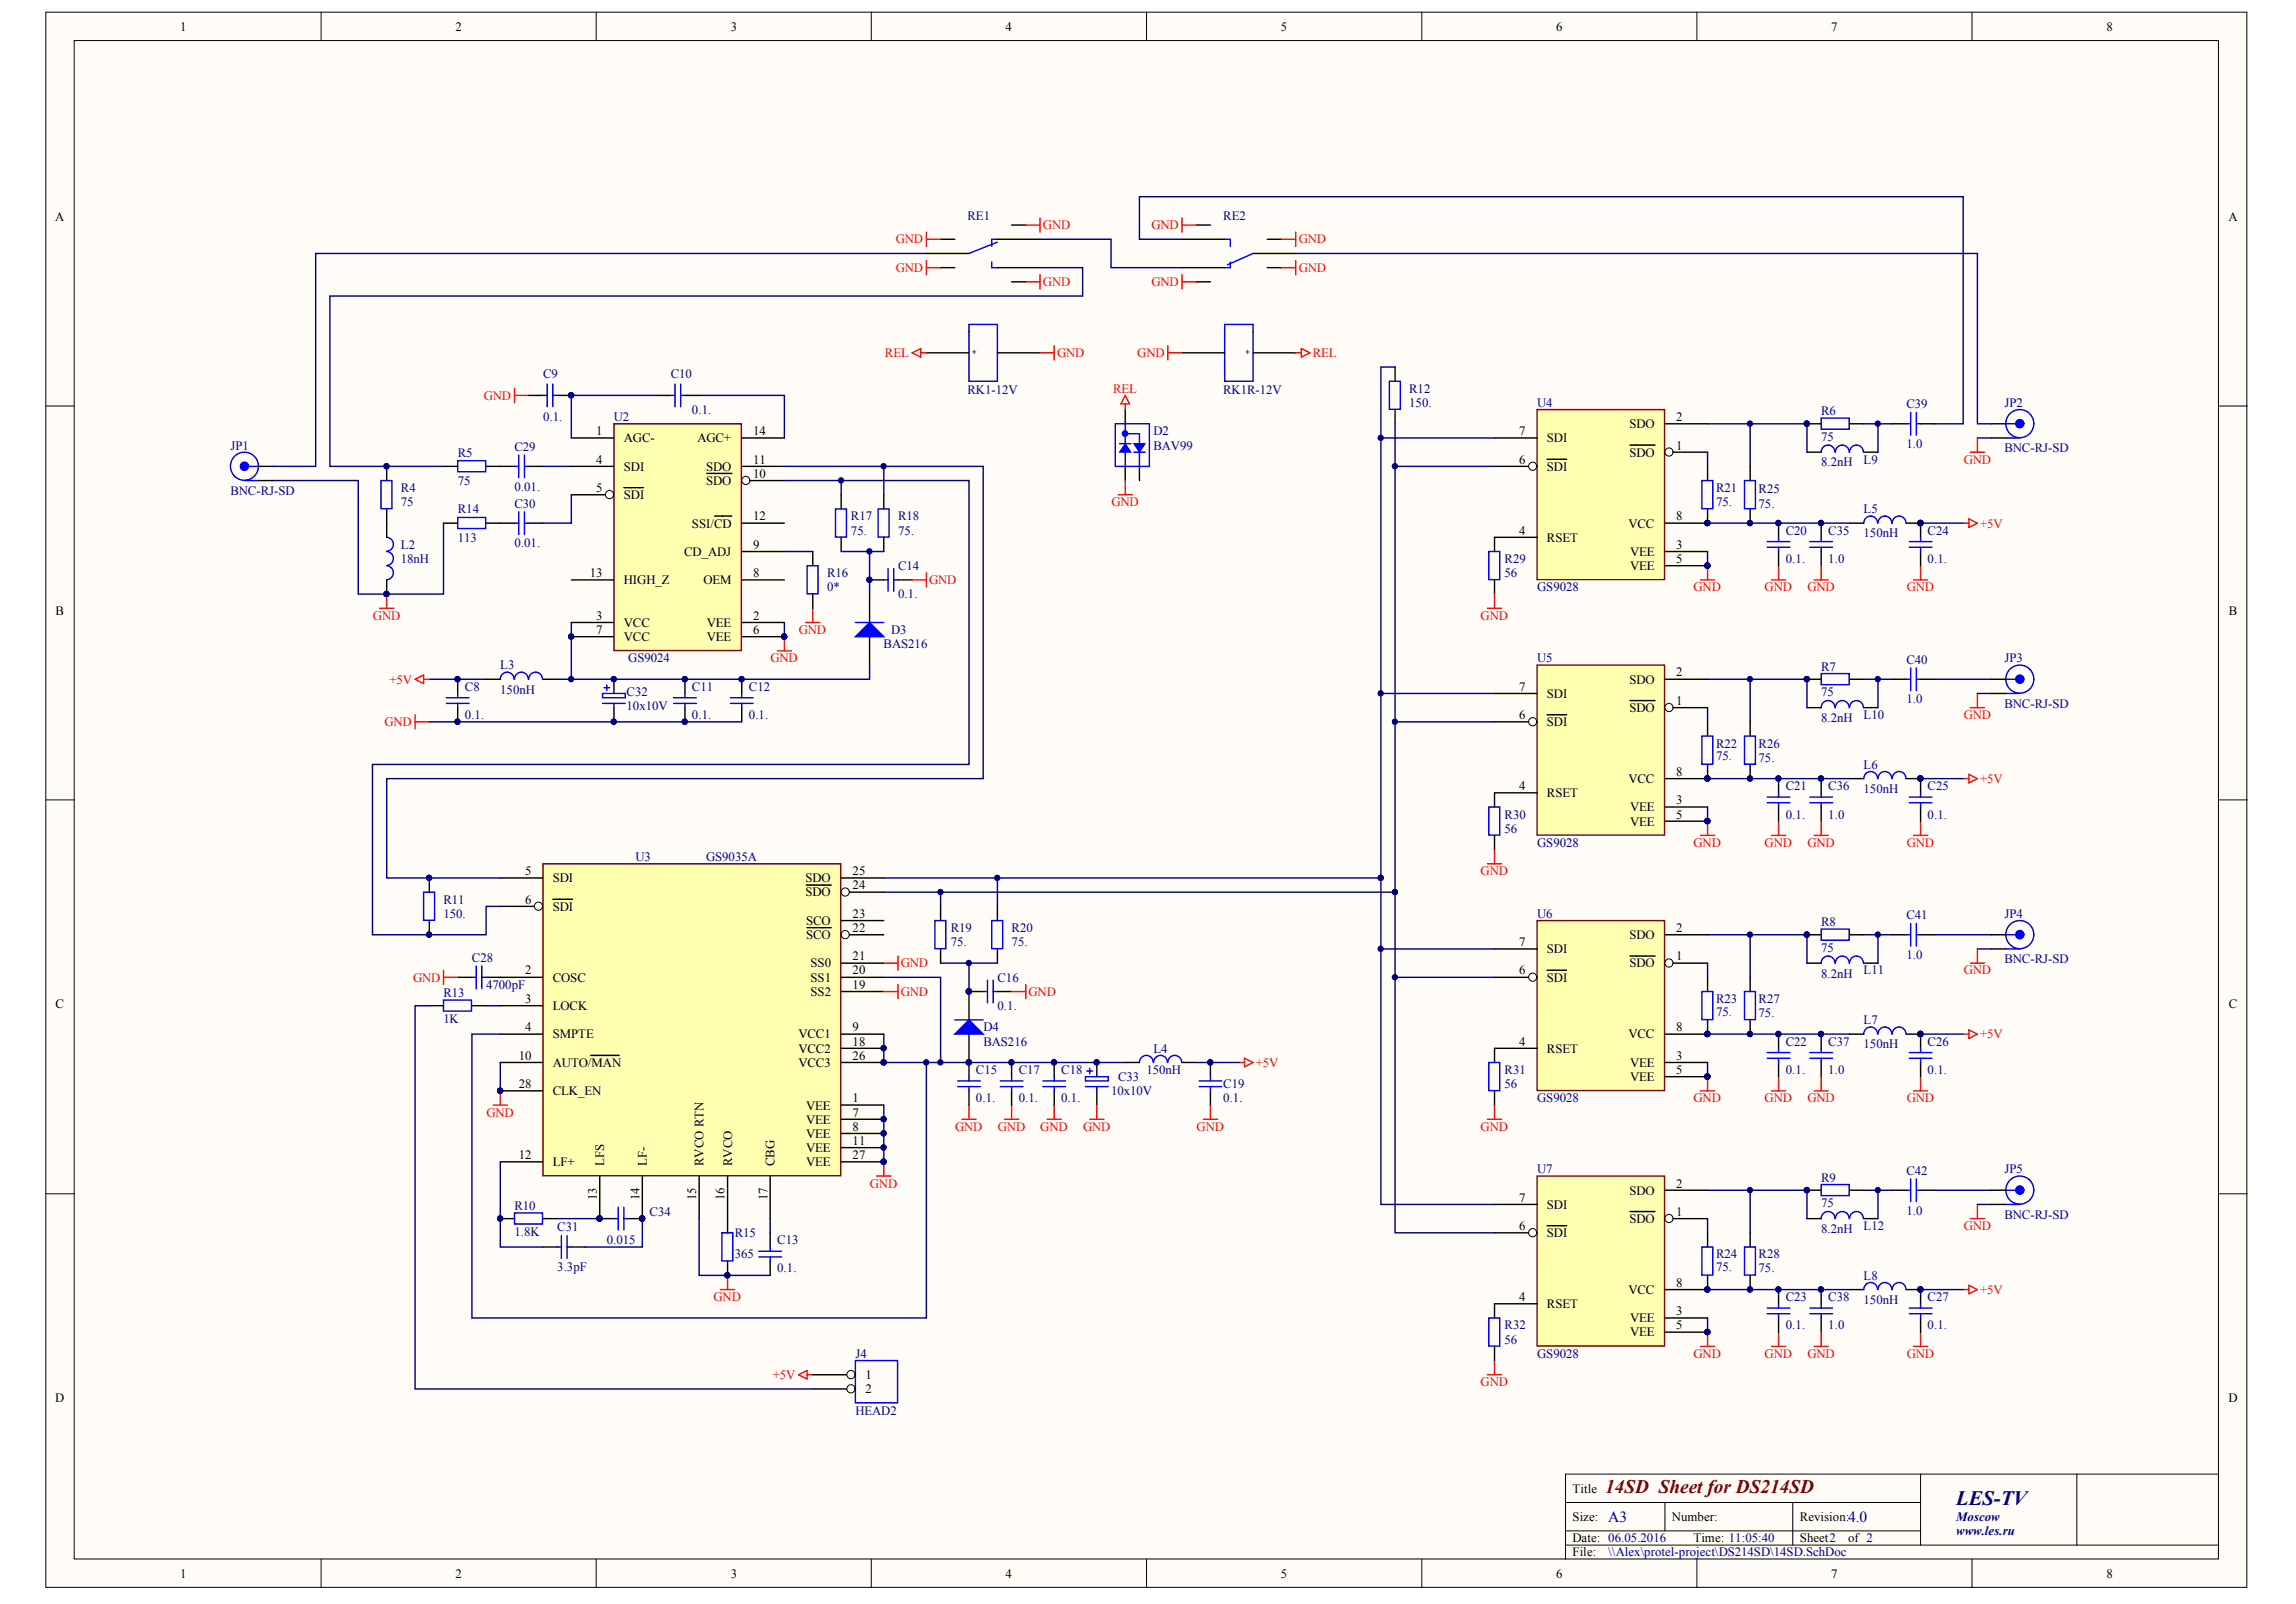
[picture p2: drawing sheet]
<svg xmlns="http://www.w3.org/2000/svg" width="288mm" height="201mm" viewBox="0 0 288 201" stroke-linecap="round" stroke-linejoin="round" font-family="sans-serif">
<defs><g id="words">
<text font-size="2.6" fill="#000080" x="245.3" y="188.7">LES-TV</text>
<text font-size="2.4" fill="#800000" x="201.3" y="187.1">14SD Sheet for DS214SD</text>
<g font-size="1.9" fill="#000080">
<text x="201.6" y="190.8">A3</text>
<text x="231.7" y="190.8">4.0</text>
</g>
<g font-size="1.6">
<text x="22.6" y="3.8">1</text>
<text x="57.1" y="3.8">2</text>
<text x="91.6" y="3.8">3</text>
<text x="126.1" y="3.8">4</text>
<text x="160.6" y="3.8">5</text>
<text x="195.1" y="3.8">6</text>
<text x="229.6" y="3.8">7</text>
<text x="264.1" y="3.8">8</text>
<text x="6.9" y="27.6">A</text>
<text x="279.4" y="27.6">A</text>
<text x="204.3" y="53.7">SDO</text>
<text x="210.2" y="52.8">2</text>
<text x="74.8" y="58.1">4</text>
<text x="74.8" y="54.6">1</text>
<text x="78.2" y="59">SDI</text>
<text x="78.2" y="55.5">AGC-</text>
<text x="87.4" y="55.5">AGC+</text>
<text x="88.5" y="59">SDO</text>
<text x="94.4" y="58.1">11</text>
<text x="94.4" y="59.9">10</text>
<text x="94.4" y="54.6">14</text>
<text x="190.5" y="54.6">7</text>
<text x="190.5" y="58.1">6</text>
<text x="194" y="55.5">SDI</text>
<text x="194" y="59">SDI</text>
<text x="204.3" y="57.2">SDO</text>
<text x="210.2" y="56.4">1</text>
<text x="74.8" y="61.7">5</text>
<text x="78.2" y="62.6">SDI</text>
<text x="88.5" y="60.8">SDO</text>
<text x="94.4" y="65.2">12</text>
<text x="210.2" y="65.2">8</text>
<text x="85.8" y="69.7">CD_ADJ</text>
<text x="86.8" y="66.1">SSI/CD</text>
<text x="94.4" y="68.8">9</text>
<text x="190.5" y="67">4</text>
<text x="194" y="67.9">RSET</text>
<text x="204.2" y="66.1">VCC</text>
<text x="204.4" y="69.7">VEE</text>
<text x="204.4" y="71.5">VEE</text>
<text x="210.2" y="68.8">3</text>
<text x="210.2" y="70.6">5</text>
<text x="7" y="77">B</text>
<text x="74" y="72.4">13</text>
<text x="74.8" y="77.7">3</text>
<text x="78.2" y="73.2">HIGH_Z</text>
<text x="88.2" y="73.2">OEM</text>
<text x="94.4" y="72.4">8</text>
<text x="94.4" y="77.7">2</text>
<text x="279.4" y="77">B</text>
<text x="74.8" y="79.5">7</text>
<text x="78.2" y="78.6">VCC</text>
<text x="78.2" y="80.4">VCC</text>
<text x="88.6" y="78.6">VEE</text>
<text x="88.6" y="80.4">VEE</text>
<text x="94.4" y="79.5">6</text>
<text x="190.5" y="86.6">7</text>
<text x="194" y="87.5">SDI</text>
<text x="204.3" y="85.7">SDO</text>
<text x="204.3" y="89.2">SDO</text>
<text x="210.2" y="84.8">2</text>
<text x="210.2" y="88.4">1</text>
<text x="190.5" y="90.2">6</text>
<text x="194" y="91.1">SDI</text>
<text x="190.5" y="99">4</text>
<text x="194" y="99.9">RSET</text>
<text x="204.2" y="98.1">VCC</text>
<text x="204.4" y="101.7">VEE</text>
<text x="210.2" y="97.3">8</text>
<text x="210.2" y="100.8">3</text>
<text x="204.4" y="103.5">VEE</text>
<text x="210.2" y="102.6">5</text>
<text x="65.8" y="109.7">5</text>
<text x="65.8" y="113.3">6</text>
<text x="69.3" y="110.6">SDI</text>
<text x="101" y="110.6">SDO</text>
<text x="101" y="112.4">SDO</text>
<text x="106.9" y="109.7">25</text>
<text x="106.9" y="111.5">24</text>
<text x="69.3" y="114.2">SDI</text>
<text x="101.1" y="116">SCO</text>
<text x="101.1" y="117.7">SCO</text>
<text x="106.9" y="115.1">23</text>
<text x="106.9" y="116.8">22</text>
<text x="190.5" y="118.6">7</text>
<text x="194" y="119.5">SDI</text>
<text x="204.3" y="117.7">SDO</text>
<text x="210.2" y="116.8">2</text>
<text x="65.8" y="122.2">2</text>
<text x="65.8" y="125.8">3</text>
<text x="69.3" y="123">COSC</text>
<text x="101.6" y="121.3">SS0</text>
<text x="101.6" y="123">SS1</text>
<text x="101.6" y="124.8">SS2</text>
<text x="106.9" y="120.4">21</text>
<text x="106.9" y="122.2">20</text>
<text x="106.9" y="123.9">19</text>
<text x="190.5" y="122.2">6</text>
<text x="194" y="123">SDI</text>
<text x="204.3" y="121.3">SDO</text>
<text x="210.2" y="120.4">1</text>
<text x="7" y="126.4">C</text>
<text x="65.8" y="129.3">4</text>
<text x="69.3" y="126.6">LOCK</text>
<text x="69.3" y="130.2">SMPTE</text>
<text x="100.1" y="130.2">VCC1</text>
<text x="100.1" y="132">VCC2</text>
<text x="106.9" y="129.3">9</text>
<text x="106.9" y="131.1">18</text>
<text x="190.5" y="131.1">4</text>
<text x="194" y="132">RSET</text>
<text x="204.2" y="130.2">VCC</text>
<text x="210.2" y="129.3">8</text>
<text x="279.4" y="126.4">C</text>
<text x="65" y="132.8">10</text>
<text x="65" y="136.4">28</text>
<text x="69.3" y="133.7">AUTO/MAN</text>
<text x="69.3" y="137.3">CLK_EN</text>
<text x="100.1" y="133.7">VCC3</text>
<text x="106.9" y="132.8">26</text>
<text x="204.4" y="133.7">VEE</text>
<text x="204.4" y="135.5">VEE</text>
<text x="210.2" y="132.8">3</text>
<text x="210.2" y="134.6">5</text>
<text x="101.1" y="139.1">VEE</text>
<text x="101.1" y="140.9">VEE</text>
<text x="101.1" y="142.6">VEE</text>
<text x="106.9" y="138.2">1</text>
<text x="106.9" y="140">7</text>
<text x="106.9" y="141.8">8</text>
<text x="106.9" y="143.5">11</text>
<text x="65" y="145.3">12</text>
<text x="69.3" y="146.2">LF+</text>
<text x="75.7" y="146.2" transform="rotate(-90 75.7 146.2)">LFS</text>
<text x="81.1" y="146.2" transform="rotate(-90 81.1 146.2)">LF-</text>
<text x="88.2" y="146.2" transform="rotate(-90 88.2 146.2)">RVCO RTN</text>
<text x="91.8" y="146.2" transform="rotate(-90 91.8 146.2)">RVCO</text>
<text x="97.1" y="146.2" transform="rotate(-90 97.1 146.2)">CBG</text>
<text x="101.1" y="144.4">VEE</text>
<text x="101.1" y="146.2">VEE</text>
<text x="106.9" y="145.3">27</text>
<text x="204.3" y="149.8">SDO</text>
<text x="210.2" y="148.9">2</text>
<text x="74.8" y="150.4" transform="rotate(-90 74.8 150.4)">13</text>
<text x="80.2" y="150.4" transform="rotate(-90 80.2 150.4)">14</text>
<text x="87.3" y="150.4" transform="rotate(-90 87.3 150.4)">15</text>
<text x="90.9" y="150.4" transform="rotate(-90 90.9 150.4)">16</text>
<text x="96.2" y="150.4" transform="rotate(-90 96.2 150.4)">17</text>
<text x="190.5" y="150.7">7</text>
<text x="190.5" y="154.2">6</text>
<text x="194" y="151.5">SDI</text>
<text x="194" y="155.1">SDI</text>
<text x="204.3" y="153.3">SDO</text>
<text x="210.2" y="152.4">1</text>
<text x="210.2" y="161.3">8</text>
<text x="190.5" y="163.1">4</text>
<text x="194" y="164">RSET</text>
<text x="204.2" y="162.2">VCC</text>
<text x="204.4" y="165.8">VEE</text>
<text x="204.4" y="167.5">VEE</text>
<text x="210.2" y="164.9">3</text>
<text x="210.2" y="166.7">5</text>
<text x="108.5" y="172.9">1</text>
<text x="6.9" y="175.8">D</text>
<text x="108.5" y="174.7">2</text>
<text x="279.4" y="175.8">D</text>
<text x="197.2" y="187.1">Title</text>
<text x="197.2" y="190.7">Size:</text>
<text x="209.6" y="190.7">Number:</text>
<text x="225.7" y="190.7">Revision:</text>
<text x="22.6" y="197.8">1</text>
<text x="57.1" y="197.8">2</text>
<text x="91.6" y="197.8">3</text>
<text x="126.1" y="197.8">4</text>
<text x="160.6" y="197.8">5</text>
<text x="195.1" y="197.8">6</text>
<text x="197.2" y="193.3">Date: 06.05.2016</text>
<text x="197.2" y="195.1">File:</text>
<text x="212.3" y="193.3">Time: 11:05:40</text>
<text x="225.7" y="193.3">Sheet2</text>
<text x="229.6" y="197.8">7</text>
<text x="231.7" y="193.3">of 2</text>
<text x="264.1" y="197.8">8</text>
</g>
<g font-size="1.6" fill="#000080">
<text x="121.3" y="27.5">RE1</text>
<text x="153.4" y="27.5">RE2</text>
<text x="68.1" y="47.4">C9</text>
<text x="84.1" y="47.4">C10</text>
<text x="68.1" y="52.8">0.1.</text>
<text x="77" y="52.8">U2</text>
<text x="86.8" y="51.9">0.1.</text>
<text x="121.3" y="49.4">RK1-12V</text>
<text x="153.4" y="49.4">RK1R-12V</text>
<text x="176.7" y="49.2">R12</text>
<text x="176.7" y="51">150.</text>
<text x="192.7" y="51">U4</text>
<text x="228.3" y="52.1">R6</text>
<text x="239" y="51.2">C39</text>
<text x="251.3" y="51">JP2</text>
<text x="28.9" y="56.4">JP1</text>
<text x="57.4" y="57.2">R5</text>
<text x="64.5" y="56.5">C29</text>
<text x="144.6" y="54.6">D2</text>
<text x="144.6" y="56.4">BAV99</text>
<text x="228.3" y="55.3">75</text>
<text x="228.3" y="58.5">8.2nH</text>
<text x="233.7" y="58.1">L9</text>
<text x="239" y="56.1">1.0</text>
<text x="251.3" y="56.7">BNC-RJ-SD</text>
<text x="28.9" y="62.1">BNC-RJ-SD</text>
<text x="50.3" y="61.7">R4</text>
<text x="50.3" y="63.4">75</text>
<text x="57.4" y="60.8">75</text>
<text x="57.4" y="64.3">R14</text>
<text x="64.5" y="61.5">0.01.</text>
<text x="64.5" y="63.7">C30</text>
<text x="106.7" y="65.2">R17</text>
<text x="112.6" y="65.2">R18</text>
<text x="215.2" y="61.7">R21</text>
<text x="215.2" y="63.4">75.</text>
<text x="220.5" y="61.8">R25</text>
<text x="220.5" y="63.7">75.</text>
<text x="233.7" y="64.3">L5</text>
<text x="50.3" y="68.8">L2</text>
<text x="50.3" y="70.6">18nH</text>
<text x="57.4" y="67.9">113</text>
<text x="64.5" y="68.6">0.01.</text>
<text x="106.7" y="67">75.</text>
<text x="112.6" y="71.5">C14</text>
<text x="112.6" y="67">75.</text>
<text x="188.6" y="70.6">R29</text>
<text x="223.9" y="67">C20</text>
<text x="223.9" y="70.6">0.1.</text>
<text x="229.2" y="67">C35</text>
<text x="229.2" y="70.6">1.0</text>
<text x="233.7" y="67.4">150nH</text>
<text x="241.7" y="67">C24</text>
<text x="241.7" y="70.6">0.1.</text>
<text x="103.7" y="72.4">R16</text>
<text x="103.7" y="74.1">0*</text>
<text x="112.6" y="75">0.1.</text>
<text x="188.6" y="72.4">56</text>
<text x="192.7" y="74.1">GS9028</text>
<text x="62.7" y="83.9">L3</text>
<text x="78.8" y="83">GS9024</text>
<text x="110.8" y="81.3">BAS216</text>
<text x="111.7" y="79.5">D3</text>
<text x="192.7" y="83">U5</text>
<text x="239" y="83.2">C40</text>
<text x="251.3" y="83">JP3</text>
<text x="58.3" y="86.6">C8</text>
<text x="62.7" y="87">150nH</text>
<text x="78.6" y="87.3">C32</text>
<text x="78.6" y="89.1">10x10V</text>
<text x="86.8" y="86.6">C11</text>
<text x="93.9" y="86.6">C12</text>
<text x="228.3" y="84.1">R7</text>
<text x="228.3" y="87.3">75</text>
<text x="239" y="88.2">1.0</text>
<text x="251.3" y="88.7">BNC-RJ-SD</text>
<text x="58.3" y="90.2">0.1.</text>
<text x="86.8" y="90.2">0.1.</text>
<text x="93.9" y="90.2">0.1.</text>
<text x="215.2" y="93.7">R22</text>
<text x="215.2" y="95.3">75.</text>
<text x="220.5" y="93.7">R26</text>
<text x="220.5" y="95.5">75.</text>
<text x="228.3" y="90.5">8.2nH</text>
<text x="233.7" y="90.2">L10</text>
<text x="223.9" y="99">C21</text>
<text x="229.2" y="99">C36</text>
<text x="233.7" y="96.4">L6</text>
<text x="233.7" y="99.4">150nH</text>
<text x="241.7" y="99">C25</text>
<text x="79.7" y="107.9">U3</text>
<text x="88.5" y="107.9">GS9035A</text>
<text x="188.6" y="102.6">R30</text>
<text x="188.6" y="104.4">56</text>
<text x="192.7" y="106.2">GS9028</text>
<text x="223.9" y="102.6">0.1.</text>
<text x="229.2" y="102.6">1.0</text>
<text x="241.7" y="102.6">0.1.</text>
<text x="55.6" y="113.3">R11</text>
<text x="55.6" y="115.1">150.</text>
<text x="119.2" y="116.8">R19</text>
<text x="119.2" y="118.6">75.</text>
<text x="126.8" y="116.8">R20</text>
<text x="126.8" y="118.6">75.</text>
<text x="192.7" y="115.1">U6</text>
<text x="228.3" y="116.1">R8</text>
<text x="228.3" y="119.3">75</text>
<text x="239" y="115.2">C41</text>
<text x="251.3" y="115.1">JP4</text>
<text x="55.6" y="125">R13</text>
<text x="59.2" y="120.6">C28</text>
<text x="60.9" y="123.9">4700pF</text>
<text x="125.1" y="123">C16</text>
<text x="215.2" y="125.8">R23</text>
<text x="220.5" y="125.8">R27</text>
<text x="228.3" y="122.5">8.2nH</text>
<text x="233.7" y="122.2">L11</text>
<text x="239" y="120.2">1.0</text>
<text x="251.3" y="120.8">BNC-RJ-SD</text>
<text x="55.6" y="128.2">1K</text>
<text x="123.3" y="129.3">D4</text>
<text x="123.3" y="131.1">BAS216</text>
<text x="125.1" y="126.6">0.1.</text>
<text x="144.6" y="132">L4</text>
<text x="215.2" y="127.4">75.</text>
<text x="220.5" y="127.5">75.</text>
<text x="223.9" y="131.1">C22</text>
<text x="229.2" y="131.1">C37</text>
<text x="233.7" y="128.4">L7</text>
<text x="233.7" y="131.4">150nH</text>
<text x="241.7" y="131.1">C26</text>
<text x="122.4" y="134.6">C15</text>
<text x="127.7" y="134.6">C17</text>
<text x="133" y="134.6">C18</text>
<text x="139.3" y="137.3">10x10V</text>
<text x="140.2" y="135.5">C33</text>
<text x="143.7" y="134.6">150nH</text>
<text x="153.4" y="136.4">C19</text>
<text x="188.6" y="134.6">R31</text>
<text x="188.6" y="136.4">56</text>
<text x="223.9" y="134.6">0.1.</text>
<text x="229.2" y="134.6">1.0</text>
<text x="241.7" y="134.6">0.1.</text>
<text x="122.4" y="138.2">0.1.</text>
<text x="127.7" y="138.2">0.1.</text>
<text x="133" y="138.2">0.1.</text>
<text x="153.4" y="138.2">0.1.</text>
<text x="192.7" y="138.2">GS9028</text>
<text x="192.7" y="147.1">U7</text>
<text x="228.3" y="148.2">R9</text>
<text x="239" y="147.3">C42</text>
<text x="251.3" y="147.1">JP5</text>
<text x="64.5" y="151.7">R10</text>
<text x="64.5" y="154.9">1.8K</text>
<text x="69.9" y="154.4">C31</text>
<text x="76.1" y="156">0.015</text>
<text x="81.4" y="152.4">C34</text>
<text x="92.1" y="155.1">R15</text>
<text x="97.4" y="156">C13</text>
<text x="228.3" y="151.4">75</text>
<text x="228.3" y="154.5">8.2nH</text>
<text x="233.7" y="154.2">L12</text>
<text x="239" y="152.3">1.0</text>
<text x="251.3" y="152.8">BNC-RJ-SD</text>
<text x="69.9" y="159.4">3.3pF</text>
<text x="92.1" y="157.7">365</text>
<text x="97.4" y="159.5">0.1.</text>
<text x="215.2" y="157.7">R24</text>
<text x="215.2" y="159.4">75.</text>
<text x="220.5" y="157.7">R28</text>
<text x="220.5" y="159.5">75.</text>
<text x="233.7" y="160.5">L8</text>
<text x="188.6" y="166.7">R32</text>
<text x="223.9" y="163.1">C23</text>
<text x="223.9" y="166.7">0.1.</text>
<text x="229.2" y="163.1">C38</text>
<text x="229.2" y="166.7">1.0</text>
<text x="233.7" y="163.4">150nH</text>
<text x="241.7" y="163.1">C27</text>
<text x="241.7" y="166.7">0.1.</text>
<text x="107.2" y="170.2">J4</text>
<text x="188.6" y="168.4">56</text>
<text x="192.7" y="170.2">GS9028</text>
<text x="107.2" y="177.3">HEAD2</text>
<text x="245.3" y="190.7">Moscow</text>
<text x="201.6" y="195.1">\\Alex\protel-project\DS214SD\14SD.SchDoc</text>
<text x="245.3" y="192.4">www.les.ru</text>
</g>
<g font-size="1.6" fill="#f00">
<text x="130.8" y="28.7">GND</text>
<text x="144.4" y="28.7">GND</text>
<text x="112.3" y="30.5">GND</text>
<text x="112.3" y="34.1">GND</text>
<text x="130.8" y="35.9">GND</text>
<text x="144.4" y="35.9">GND</text>
<text x="162.8" y="34.1">GND</text>
<text x="162.8" y="30.5">GND</text>
<text x="111" y="44.8">REL</text>
<text x="132.5" y="44.8">GND</text>
<text x="142.6" y="44.8">GND</text>
<text x="164.6" y="44.8">REL</text>
<text x="60.7" y="50.1">GND</text>
<text x="139.6" y="49.2">REL</text>
<text x="246.2" y="58.1">GND</text>
<text x="139.3" y="63.4">GND</text>
<text x="248.3" y="66.1">+5V</text>
<text x="46.8" y="77.7">GND</text>
<text x="116.5" y="73.2">GND</text>
<text x="185.6" y="77.7">GND</text>
<text x="212.3" y="74.1">GND</text>
<text x="221.2" y="74.1">GND</text>
<text x="226.6" y="74.1">GND</text>
<text x="239.1" y="74.1">GND</text>
<text x="96.6" y="83">GND</text>
<text x="100.1" y="79.5">GND</text>
<text x="48.8" y="85.7">+5V</text>
<text x="48.2" y="91.1">GND</text>
<text x="246.2" y="90.2">GND</text>
<text x="248.3" y="98.1">+5V</text>
<text x="212.3" y="106.2">GND</text>
<text x="221.2" y="106.2">GND</text>
<text x="226.6" y="106.2">GND</text>
<text x="239.1" y="106.2">GND</text>
<text x="185.6" y="109.7">GND</text>
<text x="51.8" y="123">GND</text>
<text x="112.9" y="124.8">GND</text>
<text x="112.9" y="121.3">GND</text>
<text x="129" y="124.8">GND</text>
<text x="246.2" y="122.2">GND</text>
<text x="248.3" y="130.2">+5V</text>
<text x="157.5" y="133.7">+5V</text>
<text x="61" y="140">GND</text>
<text x="119.7" y="141.8">GND</text>
<text x="125.1" y="141.8">GND</text>
<text x="130.4" y="141.8">GND</text>
<text x="135.8" y="141.8">GND</text>
<text x="150" y="141.8">GND</text>
<text x="185.6" y="141.8">GND</text>
<text x="212.3" y="138.2">GND</text>
<text x="221.2" y="138.2">GND</text>
<text x="226.6" y="138.2">GND</text>
<text x="239.1" y="138.2">GND</text>
<text x="109.1" y="148.9">GND</text>
<text x="246.2" y="154.2">GND</text>
<text x="89.5" y="163.1">GND</text>
<text x="248.3" y="162.2">+5V</text>
<text x="96.9" y="172.9">+5V</text>
<text x="185.6" y="173.8">GND</text>
<text x="212.3" y="170.2">GND</text>
<text x="221.2" y="170.2">GND</text>
<text x="226.6" y="170.2">GND</text>
<text x="239.1" y="170.2">GND</text>
</g>
<g font-size="1.1" fill="#00f">
<text x="121.9" y="44.5">+</text>
<text x="156.1" y="44.5">+</text>
</g>
</g></defs>
<g fill="#fffcf8" stroke="#000" stroke-width=".13">
<path d="M5.7 1.5h276v197.5h-276z"/>
<path d="M9.3 5.1h268.8v190.3h-268.8z"/>
</g>
<g fill="none" stroke="#000" stroke-width=".13">
<path d="M40.3 1.5v3.6M74.7 1.5v3.6M109.2 1.5v3.6M143.8 1.5v3.6M178.3 1.5v3.6M212.8 1.5v3.6M247.2 1.5v3.6M5.7 50.9h3.6M278.2 50.9h3.6M5.7 100.3h3.6M278.2 100.3h3.6M5.7 149.7h3.6"/>
<path d="M278.2 149.7h3.6M40.3 195.5v3.5M74.7 195.5v3.5M109.2 195.5v3.5M143.8 195.5v3.5M178.3 195.5v3.5M196.3 188.4h44.5M196.3 193.7h81.9M196.3 191.9h44.5M208.7 188.4v3.5M212.8 195.5v3.5M224.8 188.4v5.3"/>
<path d="M240.8 184.8v8.9M247.2 195.5v3.5M260.4 184.8h-64.1v10.7M278.2 184.8h-17.8v8.9"/>
</g>
<g fill="none" stroke="#000" stroke-width=".18">
<path d="M48.5 58.5v1.7M55.6 58.5h1.8M60.9 58.5h1.8M48.5 63.8v3.6M48.5 72.7v1.8M55.6 65.6h1.8M60.9 65.6h1.8M109 74.5v3.5M109 79.8v3.6M60.9 85.2h1.8M68.1 85.2h1.8M77 85.2v1.7"/>
<path d="M77 88.7v1.8"/>
</g>
<g fill="#000080" stroke="#000080" stroke-width=".13">
<circle cx="48.5" cy="58.4" r=".33"/>
<circle cx="48.5" cy="74.5" r=".33"/>
<circle cx="76.9" cy="85.1" r=".33"/>
<circle cx="76.9" cy="90.5" r=".33"/>
<circle cx="71.6" cy="49.6" r=".33"/>
<circle cx="98.3" cy="79.8" r=".33"/>
<circle cx="110.8" cy="58.4" r=".33"/>
<circle cx="105.4" cy="60.2" r=".33"/>
</g>
<g fill="none" stroke="#00f" stroke-width=".18">
<path d="M57.4 57.8h3.5v1.3h-3.5zM47.8 60.2h1.3v3.6h-1.3zM48.5 67.4a.87 .87 0 0 1 .8 .8 .87 .87 0 0 1-.8 .9M48.5 69.1a.87 .87 0 0 1 .8 .9 .87 .87 0 0 1-.8 .9M48.5 70.9a.87 .87 0 0 1 .8 .9 .87 .87 0 0 1-.8 .9M57.4 64.9h3.5v1.4h-3.5zM107.2 78h3.6M64.5 85.2a.86 .86 0 0 0-.9-.9 .86 .86 0 0 0-.9 .9M66.2 85.2a.86 .86 0 0 0-.8-.9 .86 .86 0 0 0-.9 .9M68 85.2a.86 .86 0 0 0-.8-.9 .86 .86 0 0 0-.9 .9M75.5 86.9h2.9v.6h-2.9zM75.5 88.2h2.9"/>
<path d="M75.7 86.2h.7M76.1 85.9v.7M77 88.2v.5"/>
</g>
<path d="M107.2 79.8l1.8-1.8 1.8 1.8z" fill="#00f" stroke="#00f" stroke-width=".18"/>
<path d="M68.1 58.5h3.5M82.3 49.6h-10.7v5.3M87.7 49.6h10.6v5.3M110.8 58.5v3.5M34.2 60.2h10.7v14.3h10.7v-8.9M71.6 62v3.6h-3.5M105.5 69.1h5.3M105.5 60.2v1.8M53.8 85.2h7.1M53.8 90.5h39.2M109 83.4v1.8h-39.1" fill="none" stroke="#000080" stroke-width=".18"/>
<path d="M47.6 76.3h1.8M48.5 74.5v1.8M98.3 79.8v1.8M52 89.6v1.8M52 90.5h1.8M52 85.2l1.1-.6v1.1zM53.1 85.2h.7M97.5 81.6h1.7" fill="none" stroke="#f00" stroke-width=".18"/>
<path d="M77 53.1h15.9v28.5h-15.9z" fill="#ffffb0" stroke="#800000" stroke-width=".18"/>
<path d="M71.6 58.5h5.4M71.6 62h5.4" fill="none" stroke="#000" stroke-width=".18"/>
<circle cx="76.4" cy="62" r=".51" fill="#fffcf8" stroke="#000" stroke-width=".13"/>
<path d="M93 58.5h5.3M78.2 61.1h2.5M93 60.2h5.3" fill="none" stroke="#000" stroke-width=".18"/>
<circle cx="93.5" cy="60.2" r=".51" fill="#fffcf8" stroke="#000" stroke-width=".13"/>
<g fill="none" stroke="#000" stroke-width=".18">
<path d="M71.6 54.9h5.4M88.6 59.4h3.2M93 54.9h5.3M71.6 72.7h5.4M71.6 78h5.4M71.6 79.8h5.4M89.6 64.7h2.2M93 72.7h5.3M93 65.6h5.3M93 69.1h5.3M93 78h5.3M93 79.8h5.3"/>
<path d="M53.8 126.1h1.8M57.4 122.5h1.8M59.2 126.1h1.7M60.9 122.5h1.8M121.5 124.3v3.6M121.5 129.6v3.6M137.5 133.2v1.8M137.5 136.8v1.7M62.7 152.8h1.8M68.1 152.8h1.8M68.1 156.3h1.8M71.6 156.3h1.8"/>
<path d="M75.2 152.8h1.8M78.8 152.8h1.7M91.2 152.8v1.8M91.2 158.1v1.8"/>
</g>
<g fill="#000080" stroke="#000080" stroke-width=".13">
<circle cx="98.3" cy="79.8" r=".33"/>
<circle cx="71.6" cy="79.8" r=".33"/>
<circle cx="71.6" cy="85.1" r=".33"/>
<circle cx="121.5" cy="133.2" r=".33"/>
<circle cx="121.5" cy="124.3" r=".33"/>
<circle cx="62.7" cy="152.8" r=".33"/>
<circle cx="91.2" cy="159.9" r=".33"/>
<circle cx="75.2" cy="152.8" r=".33"/>
<circle cx="80.5" cy="152.8" r=".33"/>
<circle cx="137.5" cy="133.2" r=".33"/>
<circle cx="117.9" cy="111.8" r=".33"/>
<circle cx="125" cy="110" r=".33"/>
<circle cx="110.8" cy="145.6" r=".33"/>
<circle cx="116.1" cy="133.2" r=".33"/>
</g>
<g fill="none" stroke="#000080" stroke-width=".18">
<path d="M71.6 78v7.2M98.3 78v1.8M117.9 111.8v1.8M125.1 110.1v3.5M60.9 126.1h1.8M62.7 129.6h-3.5v35.6h56.9v-32M110.8 138.5v7.2M117.9 120.7h7.2M62.7 145.7v10.6h5.4M69.9 152.8h5.3M80.5 152.8v3.5h-7.1M87.7 152.8v7.1h8.9"/>
<path d="M96.6 152.8v1.8"/>
</g>
<path d="M119.7 129.6l1.8-1.7 1.8 1.7z" fill="#00f" stroke="#00f" stroke-width=".18"/>
<g fill="none" stroke="#00f" stroke-width=".18">
<path d="M55.6 125.4h3.5v1.4h-3.5zM59.2 122.5h.5M59.7 121.1v2.8M60.4 121.1v2.8M60.4 122.5h.5M119.7 127.9h3.6M136.1 135h2.8v.5h-2.8zM136.1 136.2h2.8M136.3 134.3h.7M136.6 133.9v.7M137.5 136.2v.6M64.5 152.1h3.5v1.3h-3.5z"/>
<path d="M69.9 156.3h.5M70.4 154.9v2.9M71.1 154.9v2.9M71.1 156.3h.5M77 152.8h.5M77.5 151.3v2.9M78.2 151.3v2.9M78.2 152.8h.6M90.5 154.6h1.4v3.5h-1.4z"/>
</g>
<g fill="none" stroke="#f00" stroke-width=".18">
<path d="M55.6 121.6v1.8M55.6 122.5h1.8M121.5 138.5v1.8M126.8 138.5v1.8M132.2 138.5v1.8M137.5 138.5v1.8M151.8 138.5v1.8M155.3 133.2h.7M156 132.7l1.1 .5-1.1 .5zM91.2 159.9v1.8M109.9 147.4h1.8M110.8 145.7v1.7"/>
<path d="M120.6 140.3h1.8M125.9 140.3h1.8M131.3 140.3h1.8M136.6 140.3h1.8M150.9 140.3h1.8M90.3 161.7h1.8"/>
</g>
<path d="M68.1 108.3h37.3v39.1h-37.3z" fill="#ffffb0" stroke="#800000" stroke-width=".18"/>
<path d="M105.5 110.1h5.3M105.5 111.8h5.3" fill="none" stroke="#000" stroke-width=".18"/>
<circle cx="106" cy="111.8" r=".51" fill="#fffcf8" stroke="#000" stroke-width=".13"/>
<path d="M101.1 111h3.1M105.5 115.4h5.3M105.5 117.2h5.3" fill="none" stroke="#000" stroke-width=".18"/>
<circle cx="106" cy="117.2" r=".51" fill="#fffcf8" stroke="#000" stroke-width=".13"/>
<g fill="none" stroke="#000" stroke-width=".18">
<path d="M62.7 110.1h5.4M62.7 113.6h5.4M101.2 116.3h3M105.5 120.7h5.3M105.5 122.5h5.3M105.5 124.3h5.3M105.5 129.6h5.3M105.5 131.4h5.3M105.5 133.2h5.3M105.5 138.5h5.3M105.5 140.3h5.3M105.5 142.1h5.3"/>
<path d="M105.5 143.9h5.3M105.5 145.7h5.3"/>
</g>
<g fill="#000080" stroke="#000080" stroke-width=".13">
<circle cx="110.8" cy="131.4" r=".33"/>
<circle cx="110.8" cy="133.2" r=".33"/>
<circle cx="110.8" cy="140.3" r=".33"/>
<circle cx="110.8" cy="142.1" r=".33"/>
<circle cx="110.8" cy="143.9" r=".33"/>
<circle cx="110.8" cy="145.6" r=".33"/>
</g>
<circle cx="67.5" cy="113.6" r=".51" fill="#fffcf8" stroke="#000" stroke-width=".13"/>
<g fill="none" stroke="#000" stroke-width=".18">
<path d="M226.6 53.1h1.7M226.6 56.7h1.7M231.9 53.1h1.8M233.7 56.7h1.8M237.2 53.1h1.8M240.8 53.1h1.8M187.4 67.4v1.7M187.4 72.7v1.8M228.3 65.6v1.8M228.3 69.1v1.8M53.8 110.1v1.7M53.8 115.4v1.8"/>
<path d="M69.3 112.7h2.5M62.7 122.5h5.4M62.7 126.1h5.4M62.7 129.6h5.4M62.7 133.2h5.4M62.7 136.8h5.4M74.1 132.3h3.5M62.7 145.7h5.4M75.2 147.4v5.4M80.5 147.4v5.4M87.7 147.4v5.4M91.2 147.4v5.4"/>
<path d="M96.6 147.4v5.4"/>
</g>
<g fill="#000080" stroke="#000080" stroke-width=".13">
<circle cx="62.7" cy="136.7" r=".33"/>
<circle cx="75.2" cy="152.8" r=".33"/>
<circle cx="80.5" cy="152.8" r=".33"/>
<circle cx="110.8" cy="131.4" r=".33"/>
<circle cx="110.8" cy="133.2" r=".33"/>
<circle cx="110.8" cy="140.3" r=".33"/>
<circle cx="110.8" cy="142.1" r=".33"/>
<circle cx="110.8" cy="143.9" r=".33"/>
<circle cx="110.8" cy="145.6" r=".33"/>
<circle cx="53.8" cy="110" r=".33"/>
<circle cx="53.8" cy="117.2" r=".33"/>
<circle cx="226.5" cy="53.1" r=".33"/>
<circle cx="235.4" cy="53.1" r=".33"/>
<circle cx="214.1" cy="70.9" r=".33"/>
<circle cx="228.3" cy="65.6" r=".33"/>
<circle cx="219.4" cy="53.1" r=".33"/>
</g>
<g fill="none" stroke="#00f" stroke-width=".18">
<path d="M228.3 52.4h3.5v1.4h-3.5zM230.1 56.7a.86 .86 0 0 0-.9-.9 .86 .86 0 0 0-.9 .9M231.8 56.7a.86 .86 0 0 0-.8-.9 .86 .86 0 0 0-.9 .9M233.6 56.7a.86 .86 0 0 0-.8-.9 .86 .86 0 0 0-.9 .9M239 53.1h.6M239.6 51.7v2.9M240.3 51.7v2.9M240.3 53.1h.5M186.7 69.1h1.3v3.6h-1.3zM226.9 67.9h2.9M226.9 68.6h2.9M228.3 67.4v.5"/>
<path d="M228.3 68.6v.5M53.1 111.8h1.4v3.6h-1.4z"/>
</g>
<path d="M214.1 53.1h12.5v3.6M219.4 53.1v5.4M233.7 53.1h3.5M235.5 53.1v3.6" fill="none" stroke="#000080" stroke-width=".18"/>
<path d="M213.2 72.7h1.8M214.1 70.9v1.8M227.4 72.7h1.8M228.3 70.9v1.8M239.9 72.7h1.8M240.8 70.9v1.8M246.1 65.6h.8M246.9 65l1 .6-1 .5z" fill="none" stroke="#f00" stroke-width=".18"/>
<path d="M192.7 51.3h16v21.4h-16z" fill="#ffffb0" stroke="#800000" stroke-width=".18"/>
<path d="M187.4 54.9h5.3M187.4 58.5h5.3" fill="none" stroke="#000" stroke-width=".18"/>
<circle cx="192.2" cy="58.4" r=".51" fill="#fffcf8" stroke="#000" stroke-width=".13"/>
<path d="M194 57.6h2.4M208.7 53.1h5.4M208.7 56.7h5.4M187.4 67.4h5.3" fill="none" stroke="#000" stroke-width=".18"/>
<circle cx="209.2" cy="56.7" r=".51" fill="#fffcf8" stroke="#000" stroke-width=".13"/>
<g fill="none" stroke="#000" stroke-width=".18">
<path d="M204.4 55.8h3.1M208.7 65.6h5.4M208.7 69.1h5.4M208.7 70.9h5.4M231.9 65.6h1.8M239 65.6h1.8M226.6 85.2h1.7M226.6 88.7h1.7M228.3 97.6v1.8M231.9 85.2h1.8M233.7 88.7h1.8M237.2 85.2h1.8"/>
<path d="M240.8 85.2h1.8M228.3 101.2v1.7M141.1 133.2h1.8M148.2 133.2h1.8"/>
</g>
<g fill="#000080" stroke="#000080" stroke-width=".13">
<circle cx="214.1" cy="65.6" r=".33"/>
<circle cx="214.1" cy="70.9" r=".33"/>
<circle cx="240.8" cy="65.6" r=".33"/>
<circle cx="110.8" cy="133.2" r=".33"/>
<circle cx="226.5" cy="85.1" r=".33"/>
<circle cx="235.4" cy="85.1" r=".33"/>
<circle cx="214.1" cy="102.9" r=".33"/>
<circle cx="228.3" cy="97.6" r=".33"/>
<circle cx="219.4" cy="85.1" r=".33"/>
</g>
<path d="M214.1 69.1v1.8M214.1 85.2h12.5v3.5M219.4 85.2v5.3M233.7 85.2h3.5M235.5 85.2v3.5M110.8 129.6v3.6h30.3M150 133.2h5.3" fill="none" stroke="#000080" stroke-width=".18"/>
<g fill="none" stroke="#00f" stroke-width=".18">
<path d="M235.4 65.6a.86 .86 0 0 0-.9-.9 .86 .86 0 0 0-.8 .9M237.2 65.6a.86 .86 0 0 0-.9-.9 .86 .86 0 0 0-.8 .9M239 65.6a.86 .86 0 0 0-.9-.9 .86 .86 0 0 0-.9 .9M226.9 99.9h2.9M228.3 84.4h3.5v1.4h-3.5zM228.3 99.4v.5M230.1 88.7a.86 .86 0 0 0-.9-.9 .86 .86 0 0 0-.9 .9M231.8 88.7a.86 .86 0 0 0-.8-.9 .86 .86 0 0 0-.9 .9M233.6 88.7a.86 .86 0 0 0-.8-.9 .86 .86 0 0 0-.9 .9M239 85.2h.6M239.6 83.7v2.9M240.3 83.7v2.9"/>
<path d="M240.3 85.2h.5M226.9 100.6h2.9M228.3 100.6v.6M144.6 133.2a.86 .86 0 0 0-.9-.9 .86 .86 0 0 0-.8 .9M146.4 133.2a.86 .86 0 0 0-.9-.9 .86 .86 0 0 0-.9 .9M148.1 133.2a.86 .86 0 0 0-.8-.9 .86 .86 0 0 0-.9 .9"/>
</g>
<path d="M186.5 76.3h1.8M187.4 74.5v1.8M222.1 72.7h1.8M223 70.9v1.8M246.1 97.6h.8M246.9 97.1l1 .5-1 .5zM213.2 104.7h1.8M214.1 102.9v1.8M222.1 104.7h1.8M223 102.9v1.8M227.4 104.7h1.8M228.3 102.9v1.8" fill="none" stroke="#f00" stroke-width=".18"/>
<path d="M192.7 83.4h16v21.3h-16z" fill="#ffffb0" stroke="#800000" stroke-width=".18"/>
<path d="M187.4 86.9h5.3M187.4 90.5h5.3" fill="none" stroke="#000" stroke-width=".18"/>
<circle cx="192.2" cy="90.5" r=".51" fill="#fffcf8" stroke="#000" stroke-width=".13"/>
<path d="M187.4 99.4h5.3M194 89.6h2.4M208.7 85.2h5.4M208.7 88.7h5.4" fill="none" stroke="#000" stroke-width=".18"/>
<circle cx="209.2" cy="88.7" r=".51" fill="#fffcf8" stroke="#000" stroke-width=".13"/>
<g fill="none" stroke="#000" stroke-width=".18">
<path d="M62.7 58.5h1.8M66.3 49.6h1.8M66.3 58.5h1.8M69.9 49.6h1.7M82.3 49.6h1.8M85.9 49.6h1.8M174.9 46v1.8M174.9 51.3v1.8M214.1 58.5v1.7M219.4 58.5v1.7M62.7 65.6h1.8M66.3 65.6h1.8"/>
<path d="M101.9 69.1v1.8M101.9 74.5v1.8M105.5 62v1.8M105.5 67.4v1.7M109 72.7h1.8M110.8 62v1.8M110.8 67.4v1.7M112.6 72.7h1.8M214.1 63.8v1.8M219.4 63.8v1.8M223 65.6v1.8M223 69.1v1.8"/>
<path d="M240.8 65.6v1.8M240.8 69.1v1.8M57.4 85.2v1.7M57.4 88.7v1.8M85.9 85.2v1.7M85.9 88.7v1.8M93 85.2v1.7M93 88.7v1.8M204.4 87.8h3.1M214.1 95.8v1.8h-5.4M214.1 90.5v1.8M219.4 90.5v1.8"/>
<path d="M219.4 95.8v1.8M223 97.6v1.8M231.9 97.6h1.8M239 97.6h1.8v1.8M117.9 113.6v1.8M117.9 119v1.7M125.1 113.6v1.8M125.1 119v1.7M208.7 101.2h5.4M208.7 102.9h5.4M223 101.2v1.7M226.6 117.2h1.7"/>
<path d="M231.9 117.2h1.8M237.2 117.2h1.8M240.8 101.2v1.7M240.8 117.2h1.8M121.5 133.2v1.8M121.5 136.8v1.7M121.5 124.3h1.8M125.1 124.3h1.7M126.8 133.2v1.8M126.8 136.8v1.7M132.2 133.2v1.8M132.2 136.8v1.7"/>
<path d="M151.8 133.2v1.8M151.8 136.8v1.7M226.6 120.7h1.7M228.3 129.6v1.8M228.3 133.2v1.8M233.7 120.7h1.8M96.6 154.6v1.7M96.6 158.1v1.8"/>
</g>
<g fill="#000080" stroke="#000080" stroke-width=".13">
<circle cx="214.1" cy="97.6" r=".33"/>
<circle cx="214.1" cy="102.9" r=".33"/>
<circle cx="240.8" cy="97.6" r=".33"/>
<circle cx="173.1" cy="110" r=".33"/>
<circle cx="71.6" cy="49.6" r=".33"/>
<circle cx="57.4" cy="90.5" r=".33"/>
<circle cx="57.4" cy="85.1" r=".33"/>
<circle cx="85.8" cy="90.5" r=".33"/>
<circle cx="85.8" cy="85.1" r=".33"/>
<circle cx="93" cy="85.1" r=".33"/>
<circle cx="121.5" cy="133.2" r=".33"/>
<circle cx="126.8" cy="133.2" r=".33"/>
<circle cx="132.1" cy="133.2" r=".33"/>
<circle cx="151.7" cy="133.2" r=".33"/>
<circle cx="223" cy="97.6" r=".33"/>
<circle cx="109" cy="72.7" r=".33"/>
<circle cx="109" cy="69.1" r=".33"/>
<circle cx="121.5" cy="124.3" r=".33"/>
<circle cx="121.5" cy="120.7" r=".33"/>
<circle cx="240.8" cy="65.6" r=".33"/>
<circle cx="223" cy="65.6" r=".33"/>
<circle cx="219.4" cy="97.6" r=".33"/>
<circle cx="214.1" cy="65.6" r=".33"/>
<circle cx="219.4" cy="65.6" r=".33"/>
<circle cx="62.7" cy="136.7" r=".33"/>
<circle cx="117.9" cy="133.2" r=".33"/>
<circle cx="174.9" cy="111.8" r=".33"/>
<circle cx="226.5" cy="117.2" r=".33"/>
<circle cx="235.4" cy="117.2" r=".33"/>
<circle cx="214.1" cy="135" r=".33"/>
<circle cx="228.3" cy="129.6" r=".33"/>
<circle cx="219.4" cy="117.2" r=".33"/>
</g>
<g fill="none" stroke="#000080" stroke-width=".18">
<path d="M98.3 58.5h25v39.1h-74.8v12.5h14.2M174.9 46h-1.8v64.1h-62.3M174.9 53.1v58.7h-64.1M214.1 56.7v1.8M98.3 60.2h23.2v35.6h-74.8v21.4h14.2v-3.6h1.8M98.3 69.1h3.6M109 69.1v5.4M214.1 88.7v1.8M242.6 85.2h7.1M214.1 117.2h12.5v3.5M214.1 101.2v1.7M219.4 117.2v5.3"/>
<path d="M233.7 117.2h3.5M235.5 117.2v3.5M62.7 133.2v3.6M110.8 122.5h7.1v10.7M121.5 120.7v3.6"/>
</g>
<g fill="none" stroke="#00f" stroke-width=".18">
<path d="M64.5 58.5h.5M65 57v2.9M65.8 57v2.9M65.8 58.5h.5M68.1 49.6h.5M68.6 48.1v2.9M69.3 48.1v2.9M69.3 49.6h.6M84.1 49.6h.5M84.6 48.1v2.9M85.3 49.6h.6M85.3 48.1v2.9"/>
<path d="M174.2 47.8h1.4v3.5h-1.4zM64.5 65.6h.5M65 64.2v2.8M65.8 64.2v2.8M65.8 65.6h.5M101.2 70.9h1.4v3.5h-1.4zM104.8 63.8h1.3v3.5h-1.3zM110.1 63.8h1.4v3.5h-1.4zM110.8 72.7h.5M111.3 71.3v2.8M112.1 71.3v2.8M112.1 72.7h.5"/>
<path d="M213.4 60.2h1.3v3.6h-1.3zM218.7 60.2h1.4v3.6h-1.4zM221.6 67.9h2.8M221.6 68.6h2.8M223 67.4v.5M223 68.6v.5M239.4 67.9h2.8M239.4 68.6h2.8M240.8 67.4v.5M240.8 68.6v.5M56 87.5h2.8M56 88.2h2.8"/>
<path d="M57.4 86.9v.6M57.4 88.2v.5M84.5 87.5h2.8M84.5 88.2h2.8M85.9 86.9v.6M85.9 88.2v.5M91.6 87.5h2.8M91.6 88.2h2.8M93 86.9v.6M93 88.2v.5M213.4 92.3h1.3v3.5h-1.3zM218.7 92.3h1.4v3.5h-1.4z"/>
<path d="M221.6 99.9h2.8M223 99.4v.5M235.4 97.6a.86 .86 0 0 0-.9-.9 .86 .86 0 0 0-.8 .9M237.2 97.6a.86 .86 0 0 0-.9-.9 .86 .86 0 0 0-.8 .9M239 97.6a.86 .86 0 0 0-.9-.9 .86 .86 0 0 0-.9 .9M239.4 99.9h2.8M240.8 99.4v.5M117.2 115.4h1.4v3.5h-1.4zM124.3 115.4h1.4v3.5h-1.4zM221.6 100.6h2.8M223 100.6v.6M228.3 116.5h3.5v1.4h-3.5z"/>
<path d="M239 117.2h.6M239.4 100.6h2.8M239.6 115.8v2.8M240.3 115.8v2.8M240.3 117.2h.5M240.8 100.6v.6M120.1 135.5h2.8M120.1 136.2h2.8M121.5 135v.5M121.5 136.2v.6M123.3 124.3h.5M123.8 122.9v2.8"/>
<path d="M124.5 122.9v2.8M124.5 124.3h.6M125.4 135.5h2.9M125.4 136.2h2.9M126.8 135v.5M126.8 136.2v.6M130.8 135.5h2.8M130.8 136.2h2.8M132.2 135v.5M132.2 136.2v.6M150.3 135.5h2.9M150.3 136.2h2.9"/>
<path d="M151.8 135v.5M151.8 136.2v.6M226.9 132h2.9M226.9 132.7h2.9M228.3 131.4v.6M228.3 132.7v.5M230.1 120.7a.86 .86 0 0 0-.9-.8 .86 .86 0 0 0-.9 .8M231.8 120.7a.86 .86 0 0 0-.8-.8 .86 .86 0 0 0-.9 .8M233.6 120.7a.86 .86 0 0 0-.8-.8 .86 .86 0 0 0-.9 .8M95.1 156.9h2.9M95.1 157.6h2.9M96.6 156.3v.6"/>
<path d="M96.6 157.6v.5"/>
</g>
<g fill="none" stroke="#f00" stroke-width=".18">
<path d="M64.5 48.7v1.8M64.5 49.6h1.8M101 78h1.8M101.9 76.3v1.7M114.4 72.7h1.7M116.1 71.8v1.8M112.6 119.9v1.7M186.5 108.3h1.8M187.4 106.5v1.8M239.9 104.7h1.8M240.8 102.9v1.8M61.8 138.5h1.8"/>
<path d="M62.7 136.8v1.7M110.8 124.3h1.8M110.8 120.7h1.8M112.6 123.4v1.8M126.8 124.3h1.8M128.6 123.4v1.8M213.2 136.8h1.8M214.1 135v1.8M222.1 136.8h1.8M223 135v1.8M227.4 136.8h1.8M228.3 135v1.8"/>
<path d="M246.1 129.6h.8M246.9 129.1l1 .5-1 .6z"/>
</g>
<path d="M192.7 115.4h16v21.3h-16z" fill="#ffffb0" stroke="#800000" stroke-width=".18"/>
<path d="M187.4 119h5.3M187.4 122.5h5.3" fill="none" stroke="#000" stroke-width=".18"/>
<circle cx="192.2" cy="122.5" r=".51" fill="#fffcf8" stroke="#000" stroke-width=".13"/>
<path d="M208.7 117.2h5.4M187.4 131.4h5.3M194 121.6h2.4M208.7 120.7h5.4" fill="none" stroke="#000" stroke-width=".18"/>
<circle cx="209.2" cy="120.7" r=".51" fill="#fffcf8" stroke="#000" stroke-width=".13"/>
<g fill="none" stroke="#000" stroke-width=".18">
<path d="M204.4 119.9h3.1M208.7 133.2h5.4M208.7 135h5.4M214.1 127.9v1.7h-5.4M214.1 122.5v1.8M219.4 122.5v1.8M219.4 127.9v1.7M223 129.6v1.8M223 133.2v1.8M231.9 129.6h1.8M239 129.6h1.8v1.8M240.8 133.2v1.8"/>
<path d="M226.6 149.2h1.7M226.6 152.8h1.7M231.9 149.2h1.8M233.7 152.8h1.8M237.2 149.2h1.8M240.8 149.2h1.8M228.3 161.7v1.7M228.3 165.2v1.8"/>
</g>
<g fill="#000080" stroke="#000080" stroke-width=".13">
<circle cx="214.1" cy="129.6" r=".33"/>
<circle cx="214.1" cy="135" r=".33"/>
<circle cx="240.8" cy="129.6" r=".33"/>
<circle cx="223" cy="129.6" r=".33"/>
<circle cx="219.4" cy="129.6" r=".33"/>
<circle cx="226.5" cy="149.2" r=".33"/>
<circle cx="235.4" cy="149.2" r=".33"/>
<circle cx="214.1" cy="167" r=".33"/>
<circle cx="228.3" cy="161.7" r=".33"/>
<circle cx="219.4" cy="149.2" r=".33"/>
</g>
<path d="M242.6 117.2h7.1M214.1 120.7v1.8M214.1 133.2v1.8M214.1 129.6h17.8M214.1 149.2h12.5v3.6M219.4 149.2v5.4M233.7 149.2h3.5M235.5 149.2v3.6" fill="none" stroke="#000080" stroke-width=".18"/>
<g fill="none" stroke="#00f" stroke-width=".18">
<path d="M213.4 124.3h1.3v3.5h-1.3zM218.7 124.3h1.4v3.5h-1.4zM221.6 132h2.8M221.6 132.7h2.8M223 131.4v.6M223 132.7v.5M235.4 129.6a.86 .86 0 0 0-.9-.8 .86 .86 0 0 0-.8 .8M237.2 129.6a.86 .86 0 0 0-.9-.8 .86 .86 0 0 0-.8 .8M239 129.6a.86 .86 0 0 0-.9-.8 .86 .86 0 0 0-.9 .8M239.4 132h2.8M239.4 132.7h2.8M240.8 131.4v.6"/>
<path d="M240.8 132.7v.5M228.3 148.5h3.5v1.4h-3.5zM230.1 152.8a.86 .86 0 0 0-.9-.9 .86 .86 0 0 0-.9 .9M231.8 152.8a.86 .86 0 0 0-.8-.9 .86 .86 0 0 0-.9 .9M233.6 152.8a.86 .86 0 0 0-.8-.9 .86 .86 0 0 0-.9 .9M239 149.2h.6M239.6 147.8v2.8M240.3 147.8v2.8M240.3 149.2h.5M226.9 164h2.9M226.9 164.7h2.9M228.3 163.4v.6"/>
<path d="M228.3 164.7v.5"/>
</g>
<path d="M187.4 138.5v1.8M239.9 136.8h1.8M240.8 135v1.8M186.5 140.3h1.8M213.2 168.8h1.8M214.1 167v1.8M222.1 168.8h1.8M223 167v1.8M227.4 168.8h1.8M228.3 167v1.8M246.1 161.7h.8M246.9 161.1l1 .6-1 .5z" fill="none" stroke="#f00" stroke-width=".18"/>
<path d="M192.7 147.4h16v21.4h-16z" fill="#ffffb0" stroke="#800000" stroke-width=".18"/>
<path d="M187.4 151h5.3M187.4 154.6h5.3" fill="none" stroke="#000" stroke-width=".18"/>
<circle cx="192.2" cy="154.5" r=".51" fill="#fffcf8" stroke="#000" stroke-width=".13"/>
<path d="M194 153.7h2.4M208.7 149.2h5.4M208.7 152.8h5.4M187.4 163.4h5.3" fill="none" stroke="#000" stroke-width=".18"/>
<circle cx="209.2" cy="152.8" r=".51" fill="#fffcf8" stroke="#000" stroke-width=".13"/>
<g fill="none" stroke="#000" stroke-width=".18">
<path d="M116.1 31.8h5.4M117.9 30h1.8M117.9 33.6h1.8M125.1 30h5.3M125.1 33.6h5.3M126.8 28.2h1.8M126.8 35.3h1.8M148.2 30h5.3M148.2 33.6h5.3M150 28.2h1.8M150 35.3h1.8M157.1 31.8h5.3"/>
<path d="M158.9 30h1.8M158.9 33.6h1.8M32.5 58.5h1.7M116.1 44.2h5.4M125.1 44.2h5.3M148.2 44.2h5.3M157.1 44.2h5.3M249.7 53.1h1.8M249.7 54.9h1.8M32.5 60.2h1.7M187.4 99.4v1.8M249.7 85.2h1.8"/>
<path d="M249.7 86.9h1.8M187.4 104.7v1.8M249.7 117.2h1.8M249.7 119h1.8M187.4 131.4v1.8M187.4 136.8v1.7M204.4 151.9h3.1M214.1 159.9v1.8h-5.4M214.1 154.6v1.7M219.4 154.6v1.7M219.4 159.9v1.8M249.7 149.2h1.8"/>
<path d="M249.7 151h1.8M101.9 172.3h5.3M187.4 163.4v1.8M187.4 168.8v1.8M208.7 165.2h5.4M208.7 167h5.4M223 161.7v1.7M223 165.2v1.8M231.9 161.7h1.8M239 161.7h1.8v1.7M240.8 165.2v1.8"/>
</g>
<g fill="#000080" stroke="#000080" stroke-width=".13">
<circle cx="214.1" cy="161.7" r=".33"/>
<circle cx="214.1" cy="167" r=".33"/>
<circle cx="240.8" cy="161.7" r=".33"/>
<circle cx="223" cy="161.7" r=".33"/>
<circle cx="219.4" cy="161.7" r=".33"/>
<circle cx="173.1" cy="54.9" r=".33"/>
<circle cx="174.9" cy="58.4" r=".33"/>
<circle cx="173.1" cy="86.9" r=".33"/>
<circle cx="174.9" cy="90.5" r=".33"/>
<circle cx="173.1" cy="118.9" r=".33"/>
<circle cx="174.9" cy="122.5" r=".33"/>
<circle cx="173.1" cy="110" r=".33"/>
<circle cx="174.9" cy="111.8" r=".33"/>
<circle cx="214.1" cy="65.6" r=".33"/>
<circle cx="240.8" cy="65.6" r=".33"/>
<circle cx="240.8" cy="129.6" r=".33"/>
<circle cx="214.1" cy="97.6" r=".33"/>
<circle cx="240.8" cy="97.6" r=".33"/>
</g>
<g fill="none" stroke="#000080" stroke-width=".18">
<path d="M116.1 31.8h-76.5v26.7h-5.4M130.4 30h8.9v3.6h8.9M130.4 33.6h5.3v3.5h-94.3v21.4h14.2M148.2 30h-5.3v-5.3h103.2v28.4h-3.5M162.4 31.8h85.5v21.3h1.8M173.1 54.9h14.3M174.9 58.5h12.5M247.9 54.9h1.8M214.1 65.6h17.8M240.8 65.6h5.3M173.1 86.9h14.3M174.9 90.5h12.5"/>
<path d="M214.1 97.6h17.8M240.8 97.6h5.3M247.9 86.9h1.8M173.1 110.1v40.9h14.3M173.1 119h14.3M174.9 111.8v42.8h12.5M247.9 119h1.8M53.8 126.1h-1.8v48h49.9M174.9 122.5h12.5M240.8 129.6h5.3M214.1 152.8v1.8M242.6 149.2h7.1"/>
<path d="M247.9 151h1.8M214.1 165.2v1.8M214.1 161.7h17.8M240.8 161.7h5.3"/>
</g>
<g fill="none" stroke="#00f" stroke-width=".18">
<path d="M124.3 32.8v.8h.8M125.1 30h-.8v.9M125.1 30.4l-3.6 1.4M153.5 30h.8v.9M154.3 32.8v.8h-.8M157.1 31.8l-3.2 1.4M31.2 58.5h1.3M121.5 40.7h3.6v7.1h-3.6zM153.5 40.7h3.6v7.1h-3.6zM251.5 53.1h1.2M251.5 54.9h1.8M30.7 60.2h1.8"/>
<path d="M251.5 85.2h1.2M251.5 86.9h1.8M186.7 101.2h1.3v3.5h-1.3zM251.5 117.2h1.2M251.5 119h1.8M186.7 133.2h1.3v3.5h-1.3zM213.4 156.3h1.3v3.6h-1.3zM218.7 156.3h1.4v3.6h-1.4zM251.5 149.2h1.2M251.5 151h1.8M107.2 170.6h5.3v5.3h-5.3zM186.7 165.2h1.3v3.6h-1.3z"/>
<path d="M221.6 164h2.8M221.6 164.7h2.8M223 163.4v.6M223 164.7v.5M235.4 161.7a.86 .86 0 0 0-.9-.9 .86 .86 0 0 0-.8 .9M237.2 161.7a.86 .86 0 0 0-.9-.9 .86 .86 0 0 0-.8 .9M239 161.7a.86 .86 0 0 0-.9-.9 .86 .86 0 0 0-.9 .9M239.4 164h2.8M239.4 164.7h2.8M240.8 163.4v.6M240.8 164.7v.5"/>
<circle cx="30.6" cy="58.4" r="1.76"/>
<circle cx="253.2" cy="53.1" r="1.76"/>
<circle cx="253.2" cy="85.1" r="1.76"/>
<circle cx="253.2" cy="117.2" r="1.76"/>
<circle cx="253.2" cy="149.2" r="1.76"/>
</g>
<g fill="none" stroke="#f00" stroke-width=".18">
<path d="M116.1 29.1v1.8M116.1 32.7v1.7M116.1 30h1.8M116.1 33.6h1.8M128.6 35.3h1.8M128.6 28.2h1.8M130.4 27.3v1.8M130.4 34.4v1.8M148.2 35.3h1.8M148.2 27.3v1.8M148.2 34.4v1.8M148.2 28.2h1.8"/>
<path d="M160.7 30h1.7M160.7 33.6h1.7M162.4 29.1v1.8M162.4 32.7v1.7M114.4 44.2l1-.5v1.1zM115.4 44.2h.7M130.4 44.2h1.8M132.2 43.3v1.8M146.4 44.2h1.8M146.4 43.3v1.8M162.4 44.2h.8M163.2 43.7l1 .5-1 .6z"/>
<path d="M247 56.7h1.8M247.9 54.9v1.8M247 88.7h1.8M247.9 86.9v1.8M247.9 119v1.7M247 120.7h1.8M247 152.8h1.8M247.9 151v1.8M100.1 172.3l1.1-.5v1.1zM101.2 172.3h.7M186.5 172.3h1.8M187.4 170.6v1.7"/>
<path d="M239.9 168.8h1.8M240.8 167v1.8"/>
</g>
<g fill="#00f" stroke="#00f" stroke-width=".18">
<circle cx="30.6" cy="58.4" r=".51"/>
<circle cx="253.2" cy="53.1" r=".51"/>
<circle cx="253.2" cy="85.1" r=".51"/>
<circle cx="253.2" cy="117.2" r=".51"/>
<circle cx="253.2" cy="149.2" r=".51"/>
</g>
<circle cx="106.7" cy="172.3" r=".51" fill="#fffcf8" stroke="#000" stroke-width=".13"/>
<path d="M101.9 174.1h5.3" fill="none" stroke="#000" stroke-width=".18"/>
<circle cx="106.7" cy="174.1" r=".51" fill="#fffcf8" stroke="#000" stroke-width=".13"/>
<g fill="#00f" stroke="#00f" stroke-width=".13">
<path d="M142.1 55.6h1.5l-.7 1.1z"/>
<path d="M141.1 55.6l.7 1.1h-1.4z"/>
</g>
<circle cx="141" cy="54.4" r=".33" fill="#00f" stroke="#00f" stroke-width=".18"/>
<path d="M139.8 53.1h4.3v5.4h-4.3zM140.4 55.6h1.4M141.1 53.1v2.5M141.1 56.7v1.8M141.1 54.4h1.8v1.2M142.1 56.7h1.5M142.9 56.7v1.8" fill="none" stroke="#00f" stroke-width=".18"/>
<path d="M141.1 51.3v1.8M141.1 58.5v1.7M142.9 58.5v1.7" fill="none" stroke="#000" stroke-width=".18"/>
<path d="M141.1 49.6l.5 1h-1.1zM141.1 50.6v.7M140.2 62h1.8M141.1 60.2v1.8" fill="none" stroke="#f00" stroke-width=".18"/>
<use href="#words"/>
</svg>
